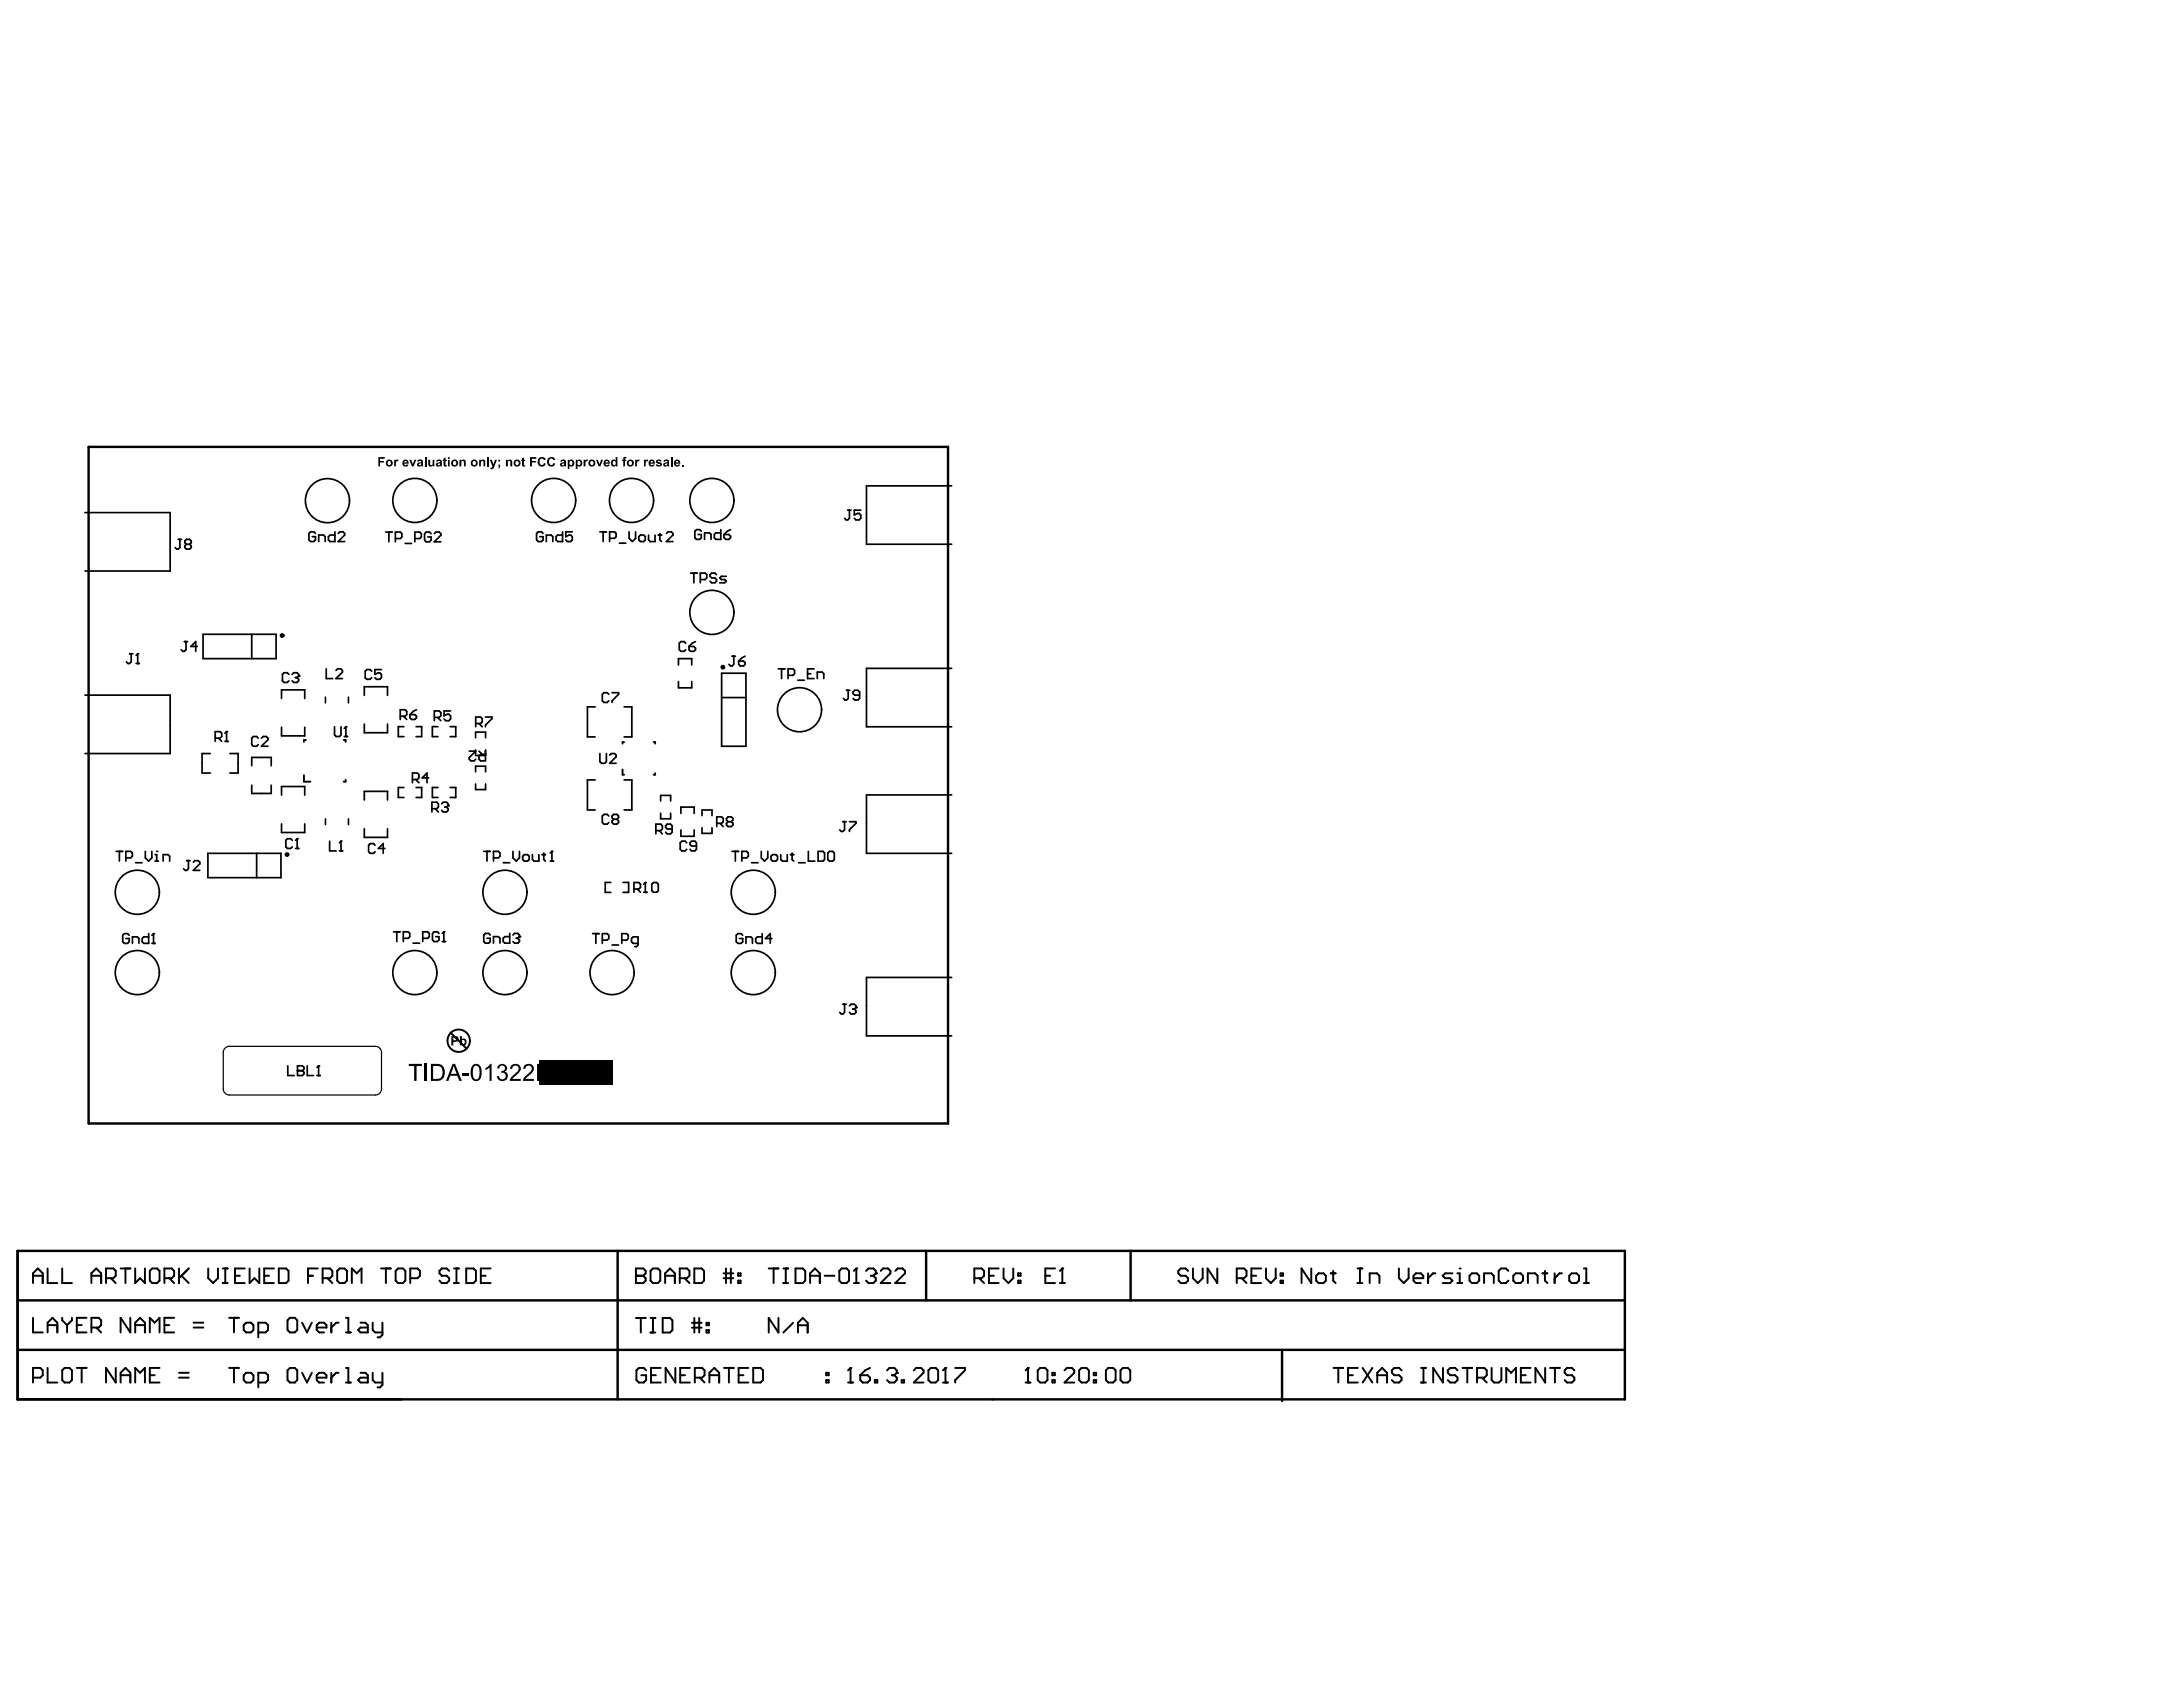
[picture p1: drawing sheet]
<svg xmlns="http://www.w3.org/2000/svg" width="279mm" height="216mm" viewBox="0 0 279 216" stroke-linecap="round" stroke-linejoin="round" font-family="sans-serif">
<g fill="none" stroke="#000" stroke-width=".31">
<path d="M11.3 57.2h110v86.6h-110zM54.5 136.2v2.1M2.2 160.1v19h205.8v-19h-205.7v19M2.2 172.8h205.7M2.2 166.4h205.8M79.1 160.1v19M118.5 160.1v6.3M144.7 160.1v6.3M164.1 173v6.3"/>
<circle cx="36.1" cy="81.3" r=".15"/>
<circle cx="92.5" cy="85.4" r=".15"/>
<circle cx="36.7" cy="109.4" r=".15"/>
</g>
<g fill="none" stroke="#000" stroke-width=".25">
<path d="M38.9 99.2v.8h.8M39.1 94.7h-.2v.3M44 94.7h.2v.3M44.2 99.8v.2h-.2M79.7 98.5v.6h.2M79.9 95h-.2v.2M83.7 95h.2v.2M83.9 98.9v.2h-.2M57.7 132.2l2 2M4.2 163.3h1.3M4.2 164.2v-1.2l.6-.7 .7 .7v1.2M4.2 168.7v1.8h1.3"/>
<path d="M4.2 176.3h1l.3-.3v-.6l-.3-.3h-1v1.8M6.1 162.3v1.9h1.2M6.1 170.5v-1.2l.6-.6 .6 .6v1.2M6.1 175.1v1.8h1.2M6.1 169.6h1.2M8 162.3v1.9h1.2M8 175.4l.3-.3h.6l.3 .3v1.2l-.3 .3h-.6l-.3-.3zM8 168.7v.3l.6 .6M8.6 169.6v.9M9.2 168.7v.3l-.6 .6M9.8 175.1h1.3M9.8 169.6h.7"/>
<path d="M10.5 175.1v1.8M11.1 168.7h-1.3v1.8h1.3M11.7 163.3h1.2M11.7 169.9h.9l.3-.3v-.6l-.3-.3h-.9v1.8M11.7 164.2v-1.2l.6-.7 .6 .7v1.2M12.3 169.9l.6 .6M13.6 163.6h.9l.3-.3v-.7l-.3-.3h-.9v1.9M14.2 163.6l.6 .6M14.8 175.1v1.8l-1.2-1.8v1.8M15.4 162.3h1.3M15.4 176.9v-1.2l.7-.6 .6 .6v1.2M15.4 176h1.3"/>
<path d="M16.1 162.3v1.9M16.7 168.7v1.8l-1.3-1.8v1.8M17.3 162.3v1.9l.6-.6 .7 .6v-1.9M17.3 170.5v-1.2l.6-.6 .7 .6v1.2M17.3 176.9v-1.8l.6 .6 .7-.6v1.8M17.3 169.6h1.3M19.2 162.6l.3-.3h.6l.3 .3v1.3l-.3 .3h-.6l-.3-.3zM19.2 176h.6M19.2 170.5v-1.8l.6 .6 .6-.6v1.8M20.4 175.1h-1.2v1.8h1.2M21 163.6h1l.3-.3v-.7l-.3-.3h-1v1.9M21 169.6h.7"/>
<path d="M21.7 163.6l.6 .6M22.3 168.7h-1.3v1.8h1.3M22.9 176.3h1.3M22.9 175.7h1.3M22.9 162.3v1.9M23.2 163.3l1 .9M24.2 162.3l-1.3 1.3M24.8 169.9h1.2M24.8 169.3h1.2M26.7 162.3v1.3l.6 .6 .6-.6v-1.3M28.5 164.2h.6M28.5 162.3h.6"/>
<path d="M28.8 162.3v1.9M29.3 175.1h1.3M29.3 168.7h1.3M29.9 168.7v1.8M29.9 175.1v1.8M30.1 163.3h.6M31.2 176l.3-.3h.6l.3 .3v.6l-.3 .3h-.6l-.3-.3zM31.2 169.6l.3-.3h.6l.3 .3v.6l-.3 .3h-.6l-.3-.3zM31.3 162.3h-1.2v1.9h1.2M31.9 162.3v1.9l.7-.6 .6 .6v-1.9M33.1 176.9h.9l.3-.3v-.6l-.3-.3h-.9v1.9M33.1 170.5h.9l.3-.3v-.6l-.3-.3h-.9v1.8"/>
<path d="M33.8 163.3h.6M35.1 162.3h-1.3v1.9h1.3M35.7 162.3h.9l.3 .3v1.3l-.3 .3h-.9zM36.8 175.4l.3-.3h.6l.3 .3v1.2l-.3 .3h-.6l-.3-.3zM36.8 169l.3-.3h.6l.3 .3v1.2l-.3 .3h-.6l-.3-.3zM38.7 175.7l.6 1.2 .6-1.2M38.7 169.3l.6 1.2 .6-1.2M39.4 163.3h.6M40.5 176.3h1.3v-.3l-.3-.3h-.7l-.3 .3v.6l.3 .3h.7M40.5 169.9h1.3v-.3l-.3-.3h-.7l-.3 .3v.6l.3 .3h.7M40.7 162.3h-1.3v1.9M41.3 163.6h.9l.3-.3v-.7l-.3-.3h-.9v1.9"/>
<path d="M41.9 163.6l.6 .6M42.4 169.3v1.2M42.4 175.7v1.2M43.2 162.6l.3-.3h.6l.3 .3v1.3l-.3 .3h-.6l-.3-.3zM43.3 175.7h-.3l-.6 .6M43.3 169.3h-.3l-.6 .6M44.3 175.1h.3v1.8M44.3 176.9h.6M44.3 170.5h.6M44.3 168.7h.3v1.8M45 164.2v-1.9l.7 .7 .6-.7v1.9M46.1 175.7h.7l.3 .3v.9h-1l-.3-.3 .3-.3h1"/>
<path d="M46.1 169.3h.7l.3 .3v.9h-1l-.3-.3 .3-.3h1M47.7 175.7v.9l.3 .3h.9M47.7 169.3v.9l.3 .3h.9M48.8 162.3h1.2M48.9 169.3v1.5l-.3 .3h-.3M48.9 175.7v1.5l-.3 .4h-.3M49.4 162.3v1.9M50.6 162.6l.3-.3h.7l.3 .3v1.3l-.3 .3h-.7l-.3-.3zM52.5 163.6h.9l.4-.3v-.7l-.4-.3h-.9v1.9M57.5 162.6l-.3-.3h-.6l-.4 .3v.4l.4 .3h.6l.3 .3v.3l-.3 .3h-.6l-.4-.3M58.1 164.2h.6M58.1 162.3h.6"/>
<path d="M58.4 162.3v1.9M59.7 162.3h.9l.3 .3v1.3l-.3 .3h-.9zM61.5 163.3h.7M62.8 162.3h-1.3v1.9h1.3M81.4 163.3h.1M81.4 162.3h.9l.3 .3v.4l-.3 .3 .3 .3v.3l-.3 .3h-.9zM81.4 163.3h.9M81.4 168.7h1.2M82 168.7v1.8M82.7 175.4l-.3-.3h-.6l-.3 .3v1.2l.3 .3h.6l.3-.3v-.6h-.6M83.3 162.6l.3-.3h.6l.3 .3v1.3l-.3 .3h-.6l-.3-.3zM83.3 168.7h.6"/>
<path d="M83.3 170.5h.6M83.3 176h.6M83.6 168.7v1.8M84.6 175.1h-1.3v1.8h1.3M84.8 168.7h1l.3 .3v1.2l-.3 .3h-1zM85.1 163.3h1.3M85.1 164.2v-1.2l.7-.7 .6 .7v1.2M86.4 175.1v1.8l-1.2-1.8v1.8M87 163.6h.9l.3-.3v-.7l-.3-.3h-.9v1.9M87.1 176h.6M87.6 163.6l.6 .6M88.3 175.1h-1.2v1.8h1.2"/>
<path d="M88.6 169.9h1.2M88.6 169.3h1.2M88.9 162.3h.9l.3 .3v1.3l-.3 .3h-.9zM88.9 168.7v1.8M88.9 176.3h1l.3-.3v-.6l-.3-.3h-1v1.8M89.5 168.7v1.8M89.6 176.3l.6 .6M90.4 170.2h.3v.3h-.3zM90.4 169.3h.3v.3h-.3zM90.8 176h1.2M90.8 176.9v-1.2l.6-.6 .6 .6v1.2M92.6 163h1.3"/>
<path d="M92.6 163.6h1.3M92.7 175.1h1.2M92.9 162.3v1.9M93.3 175.1v1.8M93.5 162.3v1.9M94.5 163.9h.3v.3h-.3zM94.5 163h.3v.3h-.3zM94.5 176h.7M95.8 175.1h-1.3v1.8h1.3M96.4 175.1h.9l.4 .3v1.2l-.4 .3h-.9zM98.4 162.3h1.2M99 162.3v1.9"/>
<path d="M99.6 168.7v1.8l-1.2-1.8v1.8M100.3 164.2h.6M100.3 162.3h.6M100.6 162.3v1.9M101.5 169.3l-1.2 1.2M101.8 162.3h.9l.4 .3v1.3l-.4 .3h-.9zM102.1 169.6h1.3M102.1 170.5v-1.2l.6-.6 .7 .6v1.2M103.7 163.3h1.2M103.7 164.2v-1.2l.6-.7 .6 .7v1.2M105.6 163.3h1.2M105.8 176.6h.3v.3h-.3z"/>
<path d="M105.8 175.7h.3v.3h-.3zM107.4 162.6l.3-.3h.7l.3 .3v1.3l-.3 .3h-.7l-.3-.3zM108.5 176.9h.7M108.9 175.1h.1M108.9 175.1v1.8M108.9 175.1l-.4 .3M109.3 164.2h.6M109.6 162.3h.1M109.6 162.3v1.9M109.6 162.3l-.3 .3M110.1 176h.9l.4 .3v.3l-.4 .3h-.6l-.3-.3zM110.8 162.6l.4-.3h.6l.3 .3v.4"/>
<path d="M111.4 175.1l-.7 .3-.6 .6M111.5 163.3h.3M111.8 163.3l.3 .3v.3l-.3 .3h-.6l-.4-.3M112 176.6h.3v.3h-.3zM112.1 163h.1M112.1 163l-.3 .3M112.7 162.6l.3-.3h.7l.3 .3v.4l-1.3 1.2h1.3M113.5 175.4l.3-.3h.7l.3 .3v.3M114.2 176h.3M114.5 176l.3 .3v.3l-.3 .3h-.7l-.3-.3M114.6 162.6l.3-.3h.6l.3 .3v.4l-1.2 1.2h1.2M114.8 175.7h.1"/>
<path d="M114.8 175.7l-.3 .3M115.4 176.6h.3v.3h-.3zM117 175.4l.3-.3h.6l.3 .3v.3l-1.2 1.2h1.2M118.8 175.4l.3-.3h.7l.3 .3v1.2l-.3 .3h-.7l-.3-.3zM120.7 176.9h.6M121 175.1h.1M121 175.1v1.8M121 175.1l-.3 .3M122.3 175.1h1.2v.3l-1.2 1.2v.3M124.7 163.6h.9l.3-.3v-.7l-.3-.3h-.9v1.9M125.3 163.6l.6 .6M126.6 163.3h.6"/>
<path d="M127.8 162.3h-1.2v1.9h1.2M128.4 162.3v1.3l.7 .6 .6-.6v-1.3M130.3 163.9h.3v.3h-.3zM130.3 163h.3v.3h-.3zM131.3 176.9h.6M131.6 175.1h.1M131.6 175.1v1.8M131.6 175.1l-.3 .3M132.8 175.4l.3-.3h.7l.3 .3v1.2l-.3 .3h-.7l-.3-.3zM133.8 163.3h.6M134.7 176.6h.3v.3h-.3zM134.7 175.7h.3v.3h-.3z"/>
<path d="M135 162.3h-1.2v1.9h1.2M135.7 164.2h.6M136 162.3h.1M136 162.3v1.9M136 162.3l-.3 .3M136.2 175.4l.4-.3h.6l.3 .3v.3l-1.3 1.2h1.3M138.1 175.4l.3-.3h.7l.3 .3v1.2l-.3 .3h-.7l-.3-.3zM140 176.6h.3v.3h-.3zM140 175.7h.3v.3h-.3zM141.5 175.4l.4-.3h.6l.3 .3v1.2l-.3 .3h-.6l-.4-.3zM143.4 175.4l.3-.3h.6l.4 .3v1.2l-.4 .3h-.6l-.3-.3zM152.1 162.6l-.3-.3h-.7l-.3 .3v.4l.3 .3h.7l.3 .3v.3l-.3 .3h-.7l-.3-.3"/>
<path d="M152.7 162.3v1.3l.6 .6 .6-.6v-1.3M155.8 162.3v1.9l-1.2-1.9v1.9M158.3 163.6h.9l.3-.3v-.7l-.3-.3h-.9v1.9M158.9 163.6l.6 .6M160.2 163.3h.6M161.4 162.3h-1.2v1.9h1.2M162 162.3v1.3l.7 .6 .6-.6v-1.3M163.9 163.9h.3v.3h-.3zM163.9 163h.3v.3h-.3zM167.8 162.3v1.9l-1.2-1.9v1.9M168.5 163.3l.3-.3h.6l.3 .3v.6l-.3 .3h-.6l-.3-.3zM170.3 163h.6"/>
<path d="M170.6 162.6v1.3l.3 .3M170.7 175.1h1.2M171.3 175.1v1.8M172.5 176h.7M173.7 164.2h.7M173.7 162.3h.7M173.8 175.1h-1.3v1.8h1.3M174.1 162.3v1.9M174.4 175.1l1.2 1.8M175.3 164.2v-1.2h.9l.4 .3v.9M175.6 175.1l-1.2 1.8M176.3 176h1.2"/>
<path d="M176.3 176.9v-1.2l.6-.6 .6 .6v1.2M179 162.3v1.3l.7 .6 .6-.6v-1.3M179.4 175.4l-.3-.3h-.6l-.4 .3v.3l.4 .3h.6l.3 .3v.3l-.3 .3h-.6l-.4-.3M180.9 163.6h1.3v-.3l-.4-.3h-.6l-.3 .3v.6l.3 .3h.6M181.9 175.1h.6M181.9 176.9h.6M182.2 175.1v1.8M182.8 163v1.2M183.7 163h-.3l-.6 .6M184.7 175.1v1.8l-1.3-1.8v1.8M185.9 163h-.9l-.4 .3 .4 .3h.6l.3 .3-.3 .3h-1M186.5 164.2h.6"/>
<path d="M186.5 163h.3v1.2M186.6 175.4l-.4-.3h-.6l-.3 .3v.3l.3 .3h.6l.4 .3v.3l-.4 .3h-.6l-.3-.3M186.8 162.3h.1M187.2 175.1h1.2M187.8 175.1v1.8M188.4 163h.6l.3 .3v.6l-.3 .3h-.6l-.3-.3v-.6zM189 176.3h1l.3-.3v-.6l-.3-.3h-1v1.8M189.7 176.3l.6 .6M189.9 164.2v-1.2h1l.3 .3v.9M190.9 175.1v1.5l.3 .3h.6l.4-.3v-1.5M192.8 176.9v-1.8l.6 .6 .6-.6v1.8M193.1 162.6l-.4-.3h-.6l-.3 .3v1.3l.3 .3h.6l.4-.3"/>
<path d="M193.7 163.3l.3-.3h.6l.3 .3v.6l-.3 .3h-.6l-.3-.3zM194.7 176h.6M195.6 164.2v-1.2h.9l.3 .3v.9M195.9 175.1h-1.2v1.8h1.2M197.4 163h.6M197.7 162.6v1.3l.3 .3M197.8 175.1v1.8l-1.3-1.8v1.8M198.4 175.1h1.2M199 163v1.2M199 175.1v1.8M199.9 163h-.3l-.6 .6M200.8 163.3l.4-.3h.6l.3 .3v.6l-.3 .3h-.6l-.4-.3z"/>
<path d="M201.5 175.4l-.3-.3h-.6l-.3 .3v.3l.3 .3h.6l.3 .3v.3l-.3 .3h-.6l-.3-.3M202.7 164.2h.6M202.7 162.3h.3v1.9"/>
<circle cx="58.7" cy="133.2" r="1.43"/>
</g>
<g fill="none" stroke="#000" stroke-width=".22">
<path d="M10.9 65.6h10.9v7.5h-10.9M22.8 69h.4M23 69v1.1l-.2 .2h-.2l-.2-.2M23.9 69.7h.4M23.9 69.7l-.2-.3v-.2l.2-.2h.4l.2 .2v.2l-.2 .3M23.9 69.7l-.2 .2v.2l.2 .2h.4l.2-.2v-.2l-.2-.2M40.4 68.3l-.2-.2h-.5l-.2 .2v.8l.2 .2h.5l.2-.2v-.4h-.4M40.8 69.3v-.8h.6l.2 .2v.6M42.9 68.1v1.2h-.7l-.2-.2v-.4l.2-.2h.7M43.3 68.3l.2-.2h.4l.2 .2v.2l-.8 .8h.8M49.4 68.1h.8M49.8 68.1v1.2"/>
<path d="M50.6 68.9h.6l.2-.2v-.4l-.2-.2h-.6v1.2M51.8 69.5h.9M53.1 68.9h.6l.2-.2v-.4l-.2-.2h-.6v1.2M55.2 68.3l-.2-.2h-.5l-.2 .2v.8l.2 .2h.5l.2-.2v-.4h-.4M55.6 68.3l.2-.2h.4l.2 .2v.2l-.8 .8h.8M69.5 68.3l-.2-.2h-.4l-.2 .2v.8l.2 .2h.4l.2-.2v-.4h-.4M69.9 69.3v-.8h.6l.3 .2v.6M72 68.1v1.2h-.6l-.2-.2v-.4l.2-.2h.6M73.2 68.1h-.8v.6l.4-.2h.2l.2 .2v.4l-.2 .2h-.4l-.2-.2M76.8 68.1h.8M77.2 68.1v1.2M78 68.9h.6l.3-.2v-.4l-.3-.2h-.6v1.2"/>
<path d="M79.3 69.5h.8M80.5 68.1v.8l.4 .4 .4-.4v-.8M82 68.5h.4l.2 .2v.4l-.2 .2h-.4l-.2-.2v-.4zM83 68.5v.6l.2 .2h.6v-.8M84.3 68.5h.4M84.5 68.3v.8l.2 .2M85.3 68.3l.2-.2h.4l.2 .2v.2l-.8 .8h.8M88.4 73.3h.8M88.8 73.3v1.3M89.6 74.2h.7l.2-.2v-.5l-.2-.2h-.7v1.3M89.8 68l-.2-.2h-.5l-.2 .2v.8l.2 .2h.5l.2-.2v-.4h-.5M90.2 69v-.8h.6l.2 .2v.6"/>
<path d="M91.7 73.5l-.2-.2h-.4l-.2 .2v.3l.2 .2h.4l.2 .2v.2l-.2 .2h-.4l-.2-.2M92.3 67.8v1.2h-.7l-.2-.2v-.4l.2-.2h.7M92.7 68.4h.6l.2 .2v.2l-.2 .2h-.4l-.2-.2zM93 73.8h-.7l-.2 .2 .2 .2h.4l.3 .2-.3 .2h-.6M93.5 67.8l-.4 .2-.4 .4M108.5 65.3h.4M108.7 65.3v1l-.2 .2h-.2l-.2-.2M110.2 65.3h-.9v.6l.5-.2h.2l.2 .2v.4l-.2 .2h-.5l-.2-.2M121.8 62.2h-10.9v7.5h10.9M10.9 89h10.9v7.4h-10.9M16.6 83.7h.4M16.8 83.7v1l-.2 .2h-.2l-.2-.2"/>
<path d="M17.4 84.9h.4M17.6 83.7h.1M17.6 83.7v1.2M17.6 83.7l-.2 .2M23.6 82.1h.4M23.8 82.1v1l-.2 .3h-.2l-.2-.3M25.3 82.7h-.9l.7-.6v1.3M26 81.2h9.3v3.1h-9.3zM26.9 96.4h-1v2.5h1M27.5 94.5h.7l.2-.2v-.5l-.2-.2h-.7v1.3M28 94.5l.4 .4M28.8 94.9h.4"/>
<path d="M29 93.6h.1M29 93.6l-.2 .2M29 93.6v1.3M29.4 96.4h1.1v2.5h-1.1M32.2 81.2v3.1M32.2 98v-1.1h2.5v1.1M33.1 94.5l-.3-.2h-.4l-.2 .2v.8l.2 .2h.4l.3-.2M33.5 94.5l.2-.2h.4l.2 .2v.2l-.8 .8h.8M36 89.4v-1.1h3v1.1M36 93.1v1.1h3v-1.1M37 86.3l-.2-.2h-.4l-.3 .2v.8l.3 .2h.4l.2-.2M37.4 86.3l.2-.2h.4l.2 .2v.2"/>
<path d="M37.8 86.7h.2M38 86.7l.2 .2v.2l-.2 .2h-.4l-.2-.2M38.2 86.5h.1M38.2 86.5l-.2 .2M41.8 85.6v1.2h.8M42.8 93v1l.2 .3h.4l.2-.3v-1M43 85.8l.2-.2h.4l.2 .2v.2l-.8 .8h.8M44.1 94.3h.4M44.3 93h.1M44.3 93v1.3M44.3 93l-.2 .2M46.6 89v-1.1h3v1.1"/>
<path d="M46.6 92.7v1.1h3v-1.1M47.6 85.9l-.2-.2h-.5l-.2 .2v.8l.2 .2h.5l.2-.2M48.8 85.7h-.8v.6l.4-.2h.2l.2 .2v.4l-.2 .2h-.4l-.2-.2M51.2 91.7h.7l.2-.2v-.5l-.2-.2h-.7v1.3M51.6 91.7l.5 .4M51.7 93h-.7v1.3h.7M52.5 91.5h.6l.2 .2v.2l-.2 .2h-.4l-.2-.2zM52.8 99.8h.6l.2-.2v-.5l-.2-.2h-.6v1.3M53.2 99.8l.4 .4M53.3 93h.7v1.3h-.7M53.3 90.8l-.4 .2-.4 .5M54.9 99.6h-.9l.7-.7v1.3"/>
<path d="M55.6 91.8h.6l.2-.2v-.4l-.2-.2h-.6v1.2M56 91.8l.4 .4M56.1 93h-.8v1.3h.8M57.6 93h.7v1.3h-.7M57.7 91h-.9v.6l.5-.2h.2l.2 .2v.4l-.2 .2h-.5l-.2-.2M60.1 96.1h.8l-.8 .9v.2l.2 .2h.4l.2-.2M60.9 94.4v-.7h1.2v.7M60.9 96v.7h1.2M60.9 98.8v-.7h1.2v.7M60.9 92.6h.6l.2-.2v-.4l-.2-.2h-.6v1.2M61.3 92.6l.4 .4M61.3 96.1l.4 .4"/>
<path d="M62.1 91.8h.9v.2l-.9 .8v.2M62.1 96v1.4h-.6l-.2-.2v-.5l.2-.2h.6M76.2 99.8h-1v3.9h1M76.2 90.5h-1v3.8h1M76.8 96.4v1.1l.2 .2h.4l.2-.2v-1.1M77.9 88.9l-.2-.2h-.4l-.2 .2v.8l.2 .2h.4l.2-.2M78 96.6l.2-.2h.4l.3 .2v.3l-.9 .8h.9M78.3 88.7h.9v.2l-.9 .8v.2M79.9 99.8h1v3.9h-1M79.9 90.5h1v3.8h-1M86.8 85.1v-.8h1.7v.8M86.8 87.2v.8h1.7v-.8"/>
<path d="M87.8 82.3l-.2-.2h-.5l-.2 .2v.8l.2 .3h.5l.2-.3M88.2 82.7h.6l.2 .2v.2l-.2 .3h-.4l-.2-.3zM89 82.1l-.4 .2-.4 .4M92.4 86.2h3.1v9.3h-3.1zM92.4 89.3h3.1M93.7 84h.4M93.9 84v1l-.2 .2h-.2l-.2-.2M94.5 84.6h.7l.2 .2v.2l-.2 .2h-.5l-.2-.2zM95.4 84l-.4 .2-.5 .4M99.6 85.6h.9M100 85.6v1.2M100.9 86.4h.6l.2-.2v-.4l-.2-.2h-.6v1.2"/>
<path d="M102.1 87.1h.8M103.4 86.2h.4M104.2 85.6h-.8v1.2h.8M104.6 86.8v-.8h.6l.2 .2v.6M108.4 88.3h.4M108.6 88.3v1.1l-.2 .2h-.3l-.2-.2M110 89h-.6l-.2-.2v-.3l.2-.2h.4l.2 .2v.9l-.2 .2h-.4l-.2-.2M121.8 85.5h-10.9v7.5h10.9M14.9 109h.8M15.3 109v1.2M16.1 109.8h.6l.2-.2v-.4l-.2-.2h-.6v1.2M16.5 119.7l-.2-.2h-.4l-.2 .2v.8l.2 .2h.4l.2-.2v-.4h-.4"/>
<path d="M17.4 110.4h.8M18.6 109v.8l.4 .4 .4-.4v-.8M19 119.5v1.2h-.6l-.2-.2v-.4l.2-.2h.6M19.7 119.5h.1M19.7 119.5v1.2M19.7 119.5l-.3 .2M19.8 110.2h.5M19.8 109.4h.3v.8M20.1 109h.1M20.9 110.2v-.8h.6l.2 .2v.6M23.9 110.1h.4M24.1 110.1v1.1l-.2 .2h-.2l-.2-.2"/>
<path d="M24.7 110.4l.2-.3h.5l.2 .3v.2l-.9 .8h.9M26.6 109.2h9.4v3.1h-9.4zM32.2 100.5v1h2.5v-1M32.8 109.2v3.1M36 101.8v-1.1h3v1.1M36 105.4v1.1h3v-1.1M37.4 107.5l-.2-.2h-.4l-.2 .2v.9l.2 .2h.4l.2-.2M37.8 108.6h.4M38 107.3h.1M38 107.3v1.3M38 107.3l-.2 .2M42.2 107.7v1.2h.8"/>
<path d="M43.4 108.9h.5M43.6 107.7h.1M43.6 107.7v1.2M43.6 107.7l-.2 .2M46.6 102.4v-1.1h3v1.1M46.6 106.1v1.1h3v-1.1M48 108.2l-.2-.2h-.4l-.2 .2v.8l.2 .2h.4l.2-.2M49.3 108.6h-.9l.6-.6v1.2M50.4 119.3h.8M50.8 119.3v1.2M51.7 100.8h-.7v1.3h.7M53.3 100.8h.7v1.3h-.7"/>
<path d="M55.3 103.5h.6l.2-.2v-.4l-.2-.2h-.6v1.2M55.7 103.5l.4 .4M56.1 100.8h-.8v1.3h.8M56.2 119.5l-.2-.2h-.4l-.2 .2v.8l.2 .2h.4l.2-.2v-.4h-.4M56.5 102.9l.2-.2h.4l.3 .2v.2M56.8 119.3h.1M56.8 119.3v1.2M56.8 119.3l-.2 .2M56.9 103.3h.2M57.1 103.3l.3 .2v.2l-.3 .2h-.4l-.2-.2M57.4 103.1h.1M57.4 103.1l-.3 .2"/>
<path d="M57.6 100.8h.7v1.3h-.7M60.9 100.3v.7h1.2v-.7M61.9 109h.8M62.3 109v1.2M62.7 119.7l-.2-.2h-.4l-.2 .2v.8l.2 .2h.4l.2-.2v-.4h-.4M63.2 109.8h.6l.2-.2v-.4l-.2-.2h-.6v1.2M64.4 110.4h.8M65.2 119.5v1.2h-.6l-.2-.2v-.4l.2-.2h.6M65.7 119.7l.2-.2h.4l.2 .2v.2M65.7 109v.8l.4 .4 .4-.4v-.8M66.5 119.9h.1M66.5 119.9l-.2 .2"/>
<path d="M67.1 109.4h.4l.2 .2v.4l-.2 .2h-.4l-.2-.2v-.4zM68.1 109.4v.6l.3 .2h.6v-.8M69.4 109.4h.4M69.6 109.2v.8l.2 .2M70.4 110.2h.4M70.6 109h.1M70.6 109v1.2M70.6 109l-.2 .2M75.8 119.5h.9M76.3 119.5v1.2M77.9 104.4l-.2-.2h-.4l-.2 .2v.9l.2 .2h.4l.2-.2M78.2 112.9h-.7v1.3h.7"/>
<path d="M78.5 104.8l-.2-.2v-.2l.2-.2h.5l.2 .2v.2l-.2 .2M78.5 104.8l-.2 .3v.2l.2 .2h.5l.2-.2v-.2l-.2-.3M78.5 104.8h.5M79.7 112.9h.8v1.3h-.8M81.1 113.8h.7l.2-.2v-.4l-.2-.3h-.7v1.3M81.6 113.8l.4 .4M82.4 114.2h.4M82.6 112.9h.1M82.6 112.9l-.2 .3M82.6 112.9v1.3M83.6 112.9h.4l.3 .3v.8l-.3 .2h-.4l-.2-.2v-.8zM83.9 106.3h.7l.2-.2v-.4l-.2-.2h-.7v1.2"/>
<path d="M84.4 106.3l.4 .4M84.6 102.5v-.7h1.2v.7M84.6 104.1v.7h1.2v-.7M86 106.1h-.6l-.2-.2v-.2l.2-.2h.4l.2 .2v.8l-.2 .2h-.4l-.2-.2M87.1 106.2v.8h1.7v-.8M87.1 104.1v-.8h1.7v.8M87.9 107.9l-.2-.2h-.4l-.2 .2v.8l.2 .2h.4l.2-.2M89.1 108.3h-.6l-.2-.2v-.2l.2-.2h.4l.2 .2v.8l-.2 .2h-.4l-.2-.2M89.9 104.4v-.7h1.2v.7M89.9 105.9v.8h1.2v-.8M91.7 105.4h.7l.2-.2v-.5l-.2-.2h-.7v1.3M92.2 105.4l.4 .4"/>
<path d="M93.2 105.2h.4M93.2 105.2l-.2 .2v.2l.2 .2h.4l.2-.2v-.2l-.2-.2M93.2 105.2l-.2-.2v-.3l.2-.2h.4l.2 .2v.3l-.2 .2M93.7 109h.8M94.1 109v1.2M94.9 109.8h.7l.2-.2v-.4l-.2-.2h-.7v1.2M95.1 119.7l-.2-.2h-.5l-.2 .2v.8l.2 .2h.5l.2-.2v-.4h-.5M96.2 110.4h.8M97.4 109v.8l.5 .4 .4-.4v-.8M97.6 119.5v1.2h-.7l-.2-.2v-.4l.2-.2h.7M98.9 109.4h.4l.2 .2v.4l-.2 .2h-.4l-.2-.2v-.4zM99.9 109.4v.6l.2 .2h.7v-.8"/>
<path d="M101.2 109.4h.4M101.4 109.2v.8l.2 .2M102.2 110.4h.8M103.5 109v1.2h.8M104.7 109h.6l.2 .2v.8l-.2 .2h-.6zM106.2 109h.4l.2 .2v.8l-.2 .2h-.4l-.2-.2v-.8zM107.9 105.2h.4M108.1 105.2v1l-.2 .2h-.2l-.2-.2M108.7 105.2h.8v.2l-.8 .8v.2M121.8 101.7h-10.9v7.5h10.9M17 120.7v-.8h.6l.2 .2v.6M19.4 120.7h.5"/>
<path d="M36.8 136.4v1.2h.9M38.1 137h.1M38.1 136.4h.6l.2 .2v.2l-.2 .2 .2 .2v.2l-.2 .2h-.6zM38.1 137h.6M39.3 136.4v1.2h.9M40.6 137.6h.4M40.8 136.4h.1M40.8 136.4v1.2M40.8 136.4l-.2 .2M51.6 120.1h.6l.2-.2v-.4l-.2-.2h-.6v1.2M52.9 120.7h.8M54.1 120.1h.6l.2-.2v-.4l-.2-.2h-.6v1.2"/>
<path d="M56.6 120.5h.4M63.2 120.7v-.8h.6l.2 .2v.6M66.1 120.1h.2M66.3 120.1l.2 .2v.2l-.2 .2h-.4l-.2-.2M77.1 120.3h.6l.2-.2v-.4l-.2-.2h-.6v1.2M78.3 120.9h.9M79.6 120.3h.6l.2-.2v-.4l-.2-.2h-.6v1.2M81.7 120.7h-.7l-.2-.2v-.4l.2-.2h.7v1l-.2 .2h-.3M95.5 120.7v-.8h.6l.2 .2v.6M98.8 120.1h-.8l.6-.6v1.2M107.9 128.5h.4M108.1 128.5v1.1l-.2 .2h-.2l-.2-.2"/>
<path d="M108.7 128.7l.2-.2h.4l.2 .2v.2M109.1 129.1h.2M109.3 129.1l.2 .3v.2l-.2 .2h-.4l-.2-.2M109.5 128.9h.1M109.5 128.9l-.2 .2M121.8 125.1h-10.9v7.5h10.9"/>
<circle cx="41.9" cy="64.1" r="2.82"/>
<circle cx="53.1" cy="64" r="2.82"/>
<circle cx="70.9" cy="64" r="2.82"/>
<circle cx="80.8" cy="64" r="2.82"/>
<circle cx="91.1" cy="64" r="2.82"/>
<circle cx="91.1" cy="78.4" r="2.82"/>
<circle cx="102.3" cy="90.8" r="2.82"/>
<circle cx="17.6" cy="114.2" r="2.82"/>
<circle cx="64.6" cy="114.2" r="2.82"/>
<circle cx="96.4" cy="114.2" r="2.82"/>
<circle cx="17.6" cy="124.5" r="2.82"/>
<circle cx="53.1" cy="124.5" r="2.82"/>
<circle cx="64.6" cy="124.5" r="2.82"/>
<circle cx="78.3" cy="124.5" r="2.82"/>
<circle cx="96.4" cy="124.5" r="2.82"/>
</g>
<path d="M41.7 89.2v.8M44.6 89.2v.8M41.7 104.8v.7M44.6 104.8v.7" fill="none" stroke="#000" stroke-width=".21"/>
<path d="M28.8 134.1l.6-.2h18.6a.78 .78 0 0 1 .8 .8v4.7a.78 .78 0 0 1-.8 .7h-18.6a.78 .78 0 0 1-.8-.7v-4.7z" fill="none" stroke="#000" stroke-width=".16"/>
<path d="M69 135.7h9.3v3.1h-9.3z" fill-rule="evenodd" fill="#000"/>
<g fill="#000">
<path d="M48.4 58.5h.8v.2h-.6v.3h.5v.2h-.5v.5h-.2zM50.4 58.8h.3v.2l.1-.2h.2l-.1 .3a.23 .23 0 0 0-.3 0 .23 .23 0 0 0 .1 .3v.3h-.3zM52.4 58.8h.2l.2 .6 .2-.6h.3l-.4 .9h-.2zM54.3 58.5h.3v1.2h-.3zM54.8 58.8h.3v.4a.19 .19 0 0 0-.1 .3 .19 .19 0 0 0 .3 0l.1-.1v-.6h.2v.9h-.2v-.1l-.1 .1a.31 .31 0 0 1-.4 0 .31 .31 0 0 1-.1-.3zM56.8 58.7l.2-.2v.3h.2v.2h-.2v.5h.2v.2a.27 .27 0 0 1-.3 0 .27 .27 0 0 1-.1-.3v-.4h-.1zM58.8 58.8h.2v.2a.32 .32 0 0 1 .4-.2 .32 .32 0 0 1 .2 .4v.5h-.2v-.5a.2 .2 0 0 0-.2-.2 .2 .2 0 0 0-.2 .3v.4h-.2zM61.3 58.8h.2v.2l.3-.2a.27 .27 0 0 1 .2 .1 .27 .27 0 0 1 .1 .3v.5h-.2v-.5a.19 .19 0 0 0-.2-.2 .19 .19 0 0 0-.2 .3v.4h-.2zM62.4 58.5h.2v1.2h-.2zM62.7 58.8h.2l.3 .6 .1-.6h.3l-.4 1.1-.2 .2-.2-.1v-.1h.1l.1-.2zM64.8 58.8h.2v.2a.32 .32 0 0 1 .3-.2 .32 .32 0 0 1 .3 .4v.5h-.3v-.5a.19 .19 0 0 0-.2-.2 .19 .19 0 0 0-.1 .3v.4h-.2zM66.8 58.7l.3-.2v.3h.1v.2h-.1v.5h.1v.2a.26 .26 0 0 1-.3 0 .26 .26 0 0 1-.1-.3v-.4h-.1z"/>
<path d="M67.8 58.5h.8v.2h-.5v.3h.5v.2h-.5v.5h-.3zM69 58.6l.3-.1h.2l.4 .3-.3 .1a.31 .31 0 0 0-.4-.2 .31 .31 0 0 0-.1 .5 .28 .28 0 0 0 .2 .3 .28 .28 0 0 0 .3-.3l.2 .2a.56 .56 0 0 1-.7 .2 .56 .56 0 0 1-.3-.7zM70.2 58.6l.3-.1h.3l.2 .2v.1l-.2 .1a.33 .33 0 0 0-.5-.1 .33 .33 0 0 0 0 .5 .27 .27 0 0 0 .3 .2 .27 .27 0 0 0 .2-.3l.3 .1-.2 .4h-.4l-.3-.1-.2-.4zM74.7 58.8h.2v.2l.1-.2h.2v.3a.23 .23 0 0 0-.3 0 .23 .23 0 0 0 0 .3v.3h-.2zM76.3 58.8h.2l.2 .6 .2-.6h.3l-.4 .9h-.2zM79.8 58.6l.2-.1h.2v.2h-.2v.1h.1v.2h-.1v.7h-.2v-.7h-.2v-.2h.2zM81.3 58.8h.2v.2l.1-.2h.3l-.1 .3a.17 .17 0 0 0-.2 0 .17 .17 0 0 0-.1 .2v.4h-.2zM82.4 58.8h.2v.2l.2-.2h.2l-.1 .3a.25 .25 0 0 0-.3 0 .25 .25 0 0 0 0 .3v.3h-.2zM84 58.9l.3-.1a.35 .35 0 0 1 .4 .2l-.2 .1a.13 .13 0 0 0-.2-.1 .13 .13 0 0 0-.1 .1h.1a.33 .33 0 0 1 .4 .2 .33 .33 0 0 1 0 .3l-.3 .1a.39 .39 0 0 1-.5-.2l.3-.1a.16 .16 0 0 0 .1 .2 .16 .16 0 0 0 .2-.2h-.2a.34 .34 0 0 1-.3-.5zM85.9 58.5h.2v1.2h-.2zM87.2 59.5h.3v.2h-.3zM52.3 136.2h1.7v.2h-.7v1.9h-.3v-1.9h-.7z"/>
<path d="M59.2 137.4h.8v.3h-.8zM62.1 136.7l.4-.3 .3-.2h.1v2.1h-.2v-1.7l-.6 .4zM63.8 136.3h.1a.57 .57 0 0 1 .8 0 .57 .57 0 0 1 0 .8h-.1a.64 .64 0 0 1 .3 .9 .64 .64 0 0 1-.8 .3 .59 .59 0 0 1-.5-.6h.2a.43 .43 0 0 0 .5 .4 .43 .43 0 0 0 .4-.5 .43 .43 0 0 0-.6-.3l.1-.2a.43 .43 0 0 0 .4-.5 .38 .38 0 0 0-.4-.2 .38 .38 0 0 0-.3 .4l-.3-.1zM65.4 136.4l.3-.2h.4a.66 .66 0 0 1 .6 .5 .66 .66 0 0 1-.4 .7l-.7 .7h1.1v.2h-1.5l.2-.5 .7-.5a.49 .49 0 0 0 .1-.8 .4 .4 0 0 0-.4-.1 .4 .4 0 0 0-.2 .4h-.3zM67.1 136.4l.3-.2h.4a.66 .66 0 0 1 .5 .5 .66 .66 0 0 1-.3 .7l-.7 .7h1v.2h-1.4l.2-.5 .8-.7a.41 .41 0 0 0-.1-.7 .41 .41 0 0 0-.6 .4h-.2zM68.7 136.2h1.6v.2h-1.3v.7h1.2v.2h-1.2v.8h1.4v.2h-1.7zM70.9 136.7l.4-.3 .2-.2h.1v2.1h-.2v-1.7l-.5 .4zM72.3 137.4h.8v.3h-.8z"/>
<path d="M49.4 59.3a.45 .45 0 0 1 .9 0 .45 .45 0 0 1-.9 0zM49.6 59.1a.26 .26 0 0 0 .1 .4 .26 .26 0 0 0 .4-.1 .26 .26 0 0 0-.2-.4h-.1z"/>
<path d="M51.6 58.9l.3-.1a.44 .44 0 0 1 .4 .5h-.6a.18 .18 0 0 0 .2 .2 .18 .18 0 0 0 .2-.1l.2 .1a.44 .44 0 0 1-.7 .1 .44 .44 0 0 1 0-.7zM51.8 59l-.1 .2h.4l-.1-.2z"/>
<path d="M53.4 58.9l.4-.1a.29 .29 0 0 1 .3 .4l.1 .5h-.3v-.1l-.2 .1a.28 .28 0 0 1-.3-.3 .28 .28 0 0 1 .4-.2 .12 .12 0 0 0 0-.2 .12 .12 0 0 0-.2 .1h-.2zM53.6 59.4a.16 .16 0 0 0 .2 .1 .16 .16 0 0 0 .1-.2z"/>
<path d="M55.9 58.9l.3-.1a.33 .33 0 0 1 .4 .4v.5h-.2l-.1-.1-.1 .1a.29 .29 0 0 1-.4-.2 .29 .29 0 0 1 .4-.3 .12 .12 0 0 0 .1-.2 .12 .12 0 0 0-.2 0l-.1 .1h-.2zM56 59.4a.17 .17 0 0 0 .2 .1 .17 .17 0 0 0 .1-.2z"/>
<path d="M57.3 58.5h.3v.2h-.3zM57.3 58.8h.3v.9h-.3z"/>
<path d="M57.7 59.3a.45 .45 0 0 1 .9 0 .45 .45 0 0 1-.9 0zM58 59.1a.26 .26 0 0 0 0 .4 .26 .26 0 0 0 .4-.1 .26 .26 0 0 0-.1-.4z"/>
<path d="M60.3 59.3a.45 .45 0 0 1 .9 0 .45 .45 0 0 1-.9 0zM60.5 59.1a.24 .24 0 0 0 .1 .4 .24 .24 0 0 0 .3-.3 .23 .23 0 0 0-.1-.2 .23 .23 0 0 0-.3 .1z"/>
<path d="M63.8 58.8h.2v.3h-.2zM63.8 59.5h.2v.3l-.2 .2v-.1l.1-.2h-.1z"/>
<path d="M65.7 59.3a.46 .46 0 0 1 .9 0 .46 .46 0 0 1-.9 0zM66 59.1a.26 .26 0 0 0 0 .4 .26 .26 0 0 0 .4-.1 .26 .26 0 0 0-.1-.4h-.2z"/>
<path d="M71.8 58.9l.2-.1a.33 .33 0 0 1 .4 .4l.1 .5h-.2l-.1-.1-.1 .1a.29 .29 0 0 1-.4-.2 .29 .29 0 0 1 .4-.3 .12 .12 0 0 0 .1-.2 .12 .12 0 0 0-.2 0l-.1 .1h-.2zM71.9 59.4a.17 .17 0 0 0 .2 .1 .17 .17 0 0 0 .1-.2z"/>
<path d="M72.7 58.8h.2v.2a.4 .4 0 0 1 .5 0 .4 .4 0 0 1 0 .5l-.1 .2h-.3l-.1-.1v.4h-.2zM72.9 59.1a.24 .24 0 0 0 0 .3 .24 .24 0 0 0 .4 0 .24 .24 0 0 0-.1-.3 .24 .24 0 0 0-.3 0z"/>
<path d="M73.7 58.8h.2v.2a.41 .41 0 0 1 .5 0 .41 .41 0 0 1 .1 .5l-.1 .1a.32 .32 0 0 1-.5 0v.4h-.2zM73.9 59.1a.22 .22 0 0 0 0 .3 .22 .22 0 0 0 .4 0v-.1a.21 .21 0 0 0-.1-.3 .21 .21 0 0 0-.3 .1z"/>
<path d="M75.3 59.3a.45 .45 0 0 1 .9 0 .45 .45 0 0 1-.9 0zM75.6 59.1a.25 .25 0 0 0 0 .4 .25 .25 0 0 0 .4-.1 .25 .25 0 0 0-.1-.3z"/>
<path d="M77.4 58.9l.3-.1 .3 .3 .1 .2h-.6a.16 .16 0 0 0 .1 .2 .16 .16 0 0 0 .2-.1l.2 .1a.44 .44 0 0 1-.7 .1 .44 .44 0 0 1 .1-.7zM77.5 59v.2h.3l-.1-.2z"/>
<path d="M78.2 59l.3-.2 .3 .1v-.4h.2v1.2h-.2v-.1a.38 .38 0 0 1-.5 0 .38 .38 0 0 1-.1-.5zM78.5 59.1a.24 .24 0 0 0-.1 .3 .24 .24 0 0 0 .4 0v-.1a.21 .21 0 0 0-.1-.3 .21 .21 0 0 0-.2 .1z"/>
<path d="M80.2 59.2a.45 .45 0 0 1 .9 0 .45 .45 0 0 1-.9 0zM80.5 59.1a.25 .25 0 0 0 0 .4 .25 .25 0 0 0 .4-.1 .25 .25 0 0 0-.1-.3z"/>
<path d="M83.1 58.9l.2-.1h.3l.2 .4v.1h-.6a.18 .18 0 0 0 .2 .2 .18 .18 0 0 0 .2-.1l.2 .1a.44 .44 0 0 1-.7 .1 .44 .44 0 0 1 0-.7zM83.3 59v.2h.3l-.1-.2z"/>
<path d="M85 58.9l.2-.1a.29 .29 0 0 1 .3 0 .29 .29 0 0 1 .1 .4l.1 .5h-.3v-.1l-.1 .1a.28 .28 0 0 1-.4-.3 .28 .28 0 0 1 .4-.2 .12 .12 0 0 0 .1-.2 .12 .12 0 0 0-.2 0l-.1 .1h-.2zM85.1 59.4a.16 .16 0 0 0 .2 .1 .16 .16 0 0 0 .1-.2z"/>
<path d="M86.3 59a.4 .4 0 0 1 .6-.1 .4 .4 0 0 1 .2 .4h-.6a.18 .18 0 0 0 .1 .3 .18 .18 0 0 0 .2-.2l.3 .1a.44 .44 0 0 1-.7 .1 .44 .44 0 0 1-.1-.6zM86.5 59.1v.1h.3v-.2z"/>
<path d="M55.2 136.2h1.1a.89 .89 0 0 1 .6 .9v.4a.91 .91 0 0 1-1 .8h-.7zM55.4 136.4v1.7h.6a.79 .79 0 0 0 .6-1.2 .55 .55 0 0 0-.7-.5z"/>
<path d="M57.9 136.2h.3l.9 2.1h-.3l-.3-.6h-.9l-.2 .6h-.3zM58.1 136.4l-.4 1h.8z"/>
<path d="M57.8 132.6h.4a.39 .39 0 0 1 .5 .4 .39 .39 0 0 1-.5 .3h-.2v.5h-.2zM58 132.8v.3h.1a.18 .18 0 0 0 .3-.1 .18 .18 0 0 0-.2-.2z"/>
<path d="M58.9 132.6h.2v.4a.43 .43 0 0 1 .6 .1 .43 .43 0 0 1-.1 .6 .32 .32 0 0 1-.5 0v.1h-.2zM59.1 133.2v.1a.23 .23 0 0 0 .1 .3 .23 .23 0 0 0 .3-.1 .23 .23 0 0 0 0-.3l-.1-.1z"/>
<path d="M60.5 136.3h.1a.72 .72 0 0 1 .8 0 .72 .72 0 0 1 .2 .8v.3a.76 .76 0 0 1-.8 .9 1.24 1.24 0 0 1-.5-1.5zM60.7 136.5l-.2 .3v.5a.74 .74 0 0 0 .3 .8 .47 .47 0 0 0 .6-.6v-.3a.74 .74 0 0 0-.3-.8z"/>
</g>
</svg>
